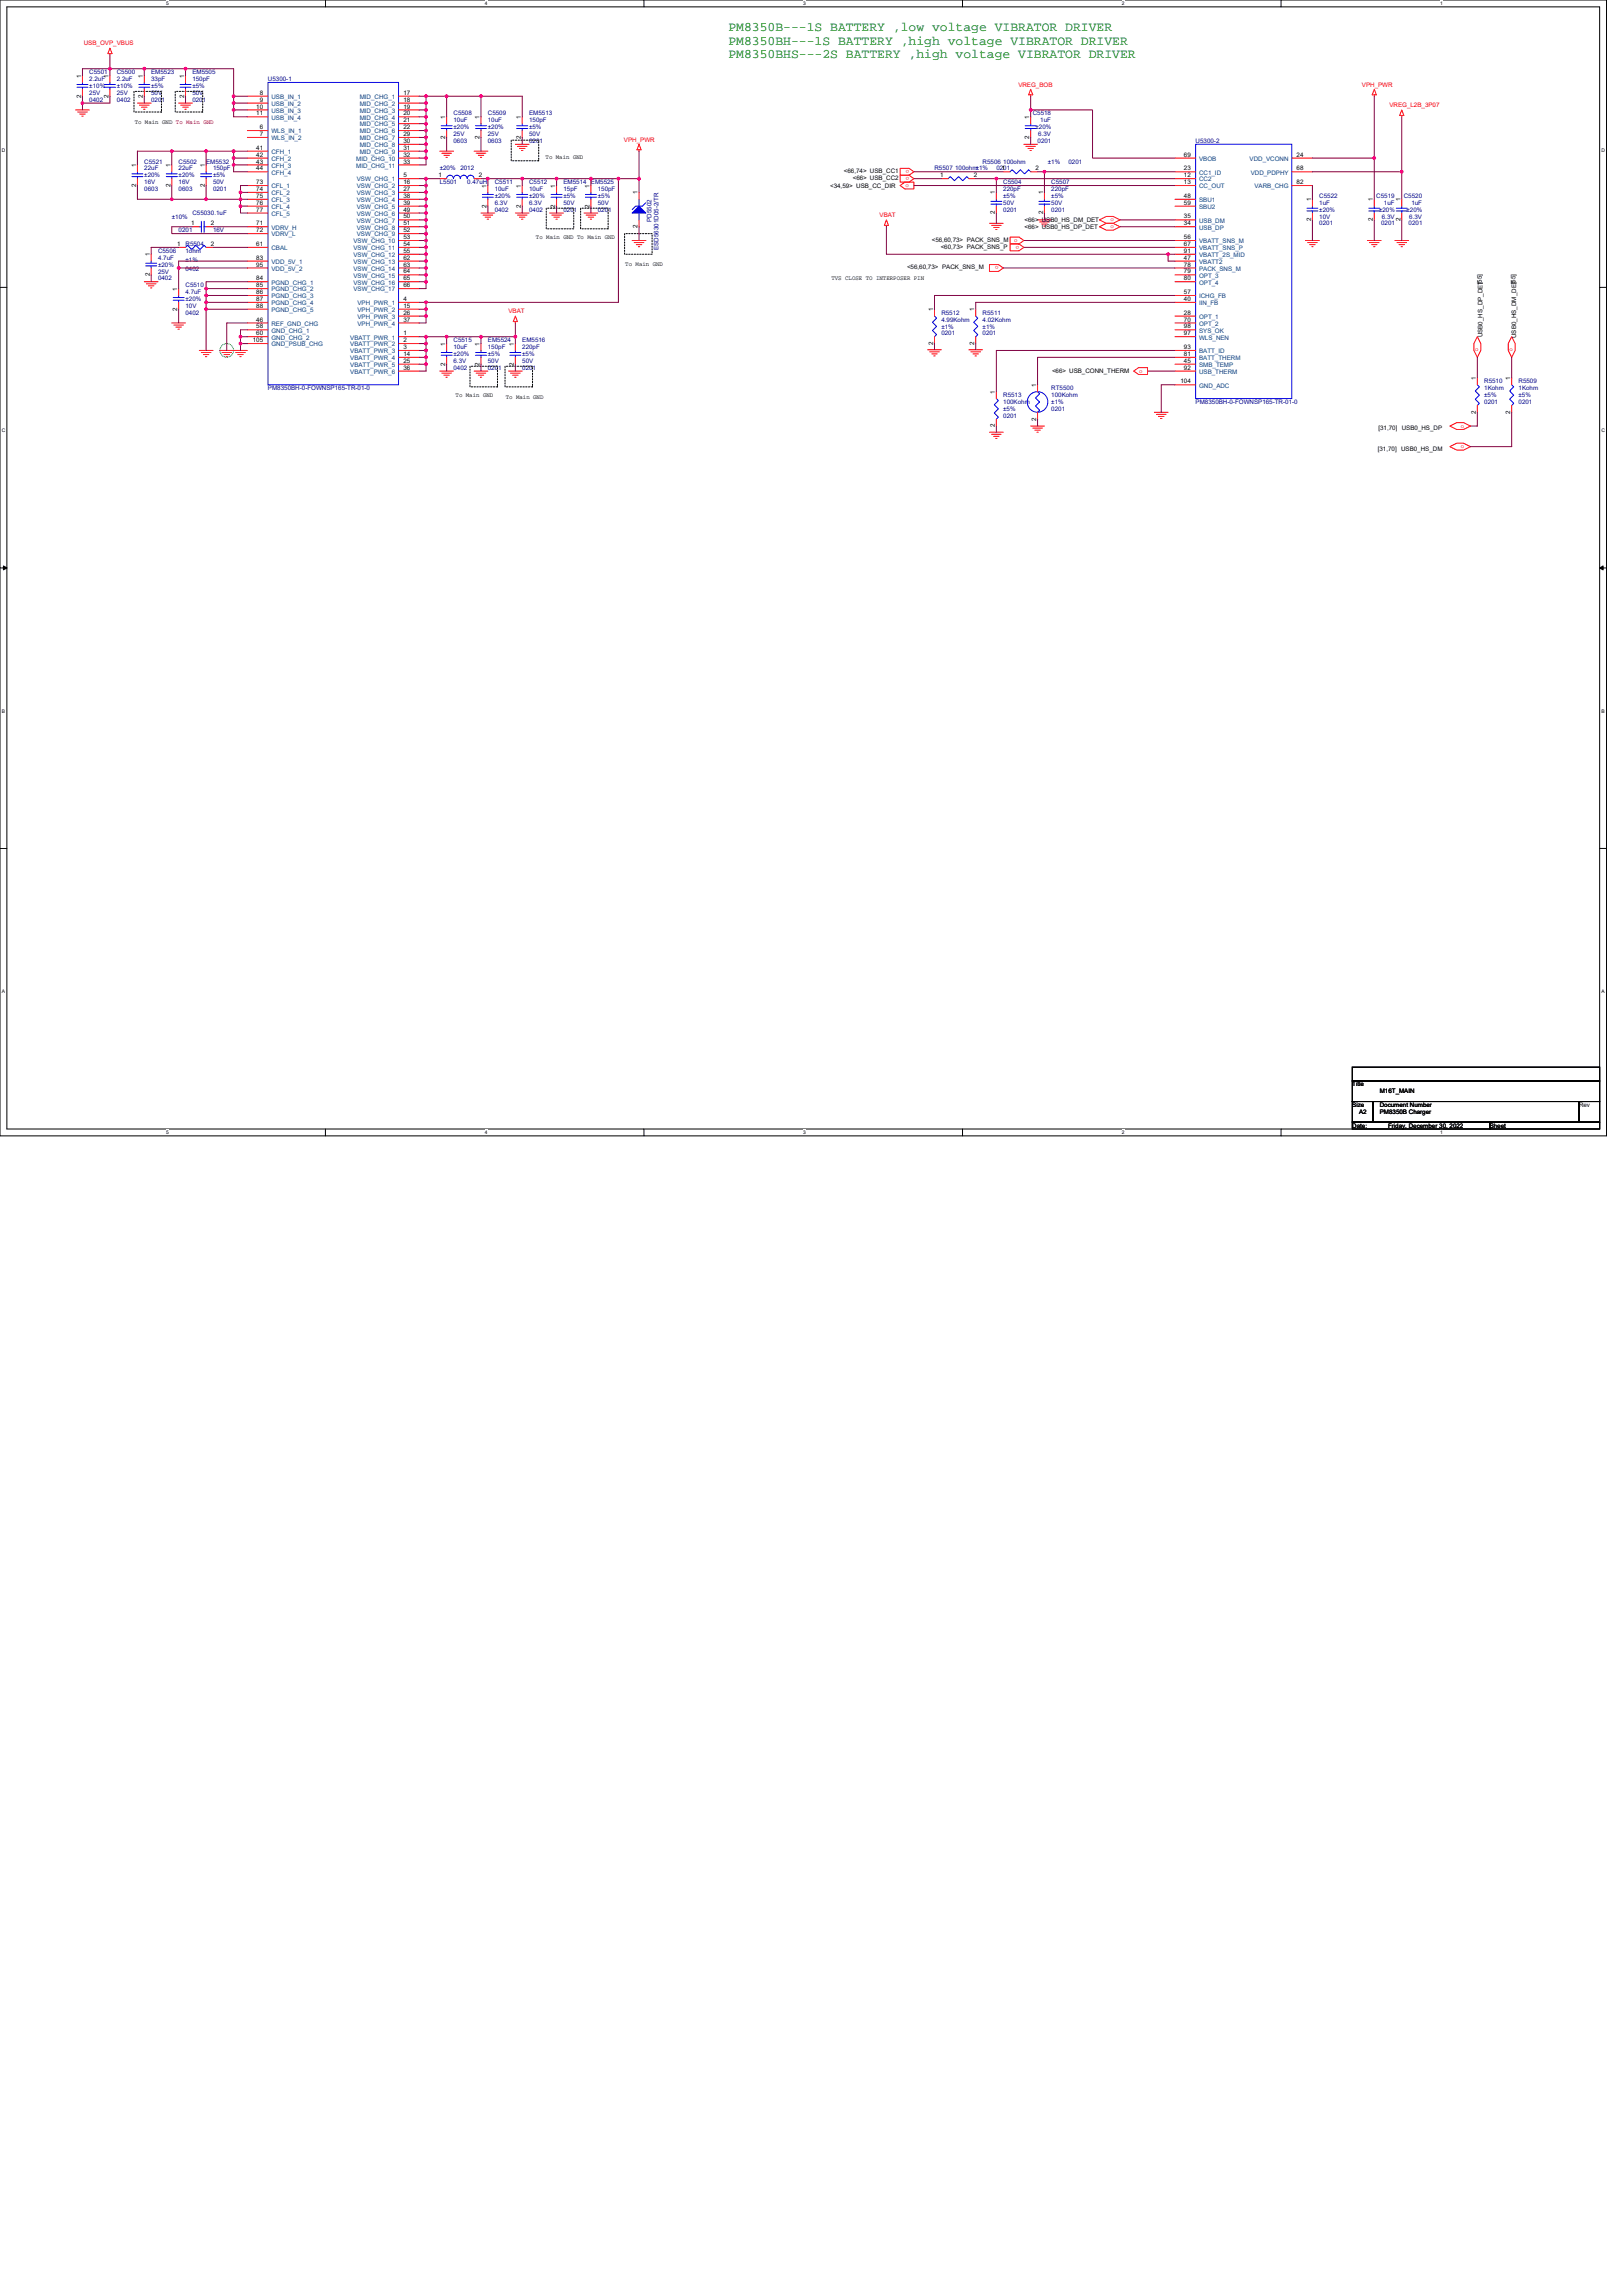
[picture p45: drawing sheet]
<svg xmlns="http://www.w3.org/2000/svg" width="210mm" height="297mm" viewBox="0 0 210 297" stroke-linecap="round" stroke-linejoin="round" font-family="sans-serif">
<defs><g id="words">
<g font-size="1.7" fill="#008000">
<text x="94.2" y="4.1">PM8350B---1S BATTERY ,low voltage VIBRATOR DRIVER</text>
<text x="94.2" y="5.8">PM8350BH---1S BATTERY ,high voltage VIBRATOR DRIVER</text>
<text x="94.2" y="7.4">PM8350BHS---2S BATTERY ,high voltage VIBRATOR DRIVER</text>
</g>
<g font-size=".8" fill="#f00">
<text x="10.8" y="5.9">USB_OVP_VBUS</text>
<text x="131.7" y="11.2">VREG_BOB</text>
<text x="176.2" y="11.2">VPH_PWR</text>
<text x="179.8" y="13.9">VREG_L2B_3P07</text>
<text x="80.7" y="18.3">VPH_PWR</text>
<text x="117.6" y="22" transform="rotate(-180 117.6 22)">o</text>
<text x="117.6" y="22.9" transform="rotate(-180 117.6 22.9)">o</text>
<text x="113.8" y="28.1">VBAT</text>
<text x="117.2" y="24.2">o</text>
<text x="143.7" y="29.5">o</text>
<text x="143.7" y="28.6">o</text>
<text x="129.2" y="34.4" transform="rotate(-180 129.2 34.4)">o</text>
<text x="131.2" y="31.3">o</text>
<text x="131.8" y="31.8" transform="rotate(-180 131.8 31.8)">o</text>
<text x="65.8" y="40.5">VBAT</text>
<text x="190.9" y="45" transform="rotate(90 190.9 45)">o</text>
<text x="195.3" y="45" transform="rotate(90 195.3 45)">o</text>
<text x="147.4" y="48.2">o</text>
<text x="189" y="55.3">o</text>
<text x="189" y="58">o</text>
</g>
<g font-size=".8">
<text x="10.5" y="10" transform="rotate(-90 10.5 10)">1</text>
<text x="14" y="10" transform="rotate(-90 14 10)">1</text>
<text x="18.5" y="10" transform="rotate(-90 18.5 10)">1</text>
<text x="23.8" y="10" transform="rotate(-90 23.8 10)">1</text>
<text x="10.5" y="12.6" transform="rotate(-90 10.5 12.6)">2</text>
<text x="14" y="12.6" transform="rotate(-90 14 12.6)">2</text>
<text x="17.4" y="16">To Main GND To Main GND</text>
<text x="18.5" y="12.6" transform="rotate(-90 18.5 12.6)">2</text>
<text x="23.8" y="12.6" transform="rotate(-90 23.8 12.6)">2</text>
<text x="33.2" y="14">10</text>
<text x="33.2" y="14.9">11</text>
<text x="33.6" y="12.3">8</text>
<text x="33.6" y="13.2">9</text>
<text x="33.6" y="16.7">6</text>
<text x="33.6" y="17.6">7</text>
<text x="52.2" y="12.3">17</text>
<text x="52.2" y="13.2">18</text>
<text x="52.2" y="14">19</text>
<text x="52.2" y="14.9">20</text>
<text x="52.2" y="15.8">21</text>
<text x="52.2" y="16.7">22</text>
<text x="52.2" y="17.6">29</text>
<text x="57.6" y="18" transform="rotate(-90 57.6 18)">2</text>
<text x="57.6" y="15.4" transform="rotate(-90 57.6 15.4)">1</text>
<text x="62" y="18" transform="rotate(-90 62 18)">2</text>
<text x="62" y="15.4" transform="rotate(-90 62 15.4)">1</text>
<text x="67.4" y="18" transform="rotate(-90 67.4 18)">2</text>
<text x="67.4" y="15.4" transform="rotate(-90 67.4 15.4)">1</text>
<text x="133.2" y="18" transform="rotate(-90 133.2 18)">2</text>
<text x="133.2" y="15.4" transform="rotate(-90 133.2 15.4)">1</text>
<text x="17.6" y="21.6" transform="rotate(-90 17.6 21.6)">1</text>
<text x="22" y="21.6" transform="rotate(-90 22 21.6)">1</text>
<text x="26.5" y="21.6" transform="rotate(-90 26.5 21.6)">1</text>
<text x="33.2" y="19.4">41</text>
<text x="33.2" y="20.3">42</text>
<text x="33.2" y="21.2">43</text>
<text x="33.2" y="22">44</text>
<text x="33.2" y="23.8">73</text>
<text x="52.2" y="18.5">30</text>
<text x="52.2" y="19.4">31</text>
<text x="52.2" y="22.9">5</text>
<text x="52.2" y="23.8">16</text>
<text x="52.2" y="20.3">32</text>
<text x="52.2" y="21.2">33</text>
<text x="56.7" y="22.9">1</text>
<text x="62" y="22.9">2</text>
<text x="70.6" y="20.6">To Main GND</text>
<text x="109.2" y="22.4">&lt;66,74&gt; USB_CC1</text>
<text x="110.3" y="23.3">&lt;66&gt; USB_CC2</text>
<text x="121.6" y="22.9">1</text>
<text x="126" y="22.9">2</text>
<text x="129.6" y="22">1</text>
<text x="134" y="22">2</text>
<text x="153.2" y="20.3">69</text>
<text x="153.2" y="22">23</text>
<text x="153.2" y="22.9">12</text>
<text x="153.2" y="23.8">13</text>
<text x="167.8" y="20.3">24</text>
<text x="167.8" y="22">68</text>
<text x="167.8" y="23.8">82</text>
<text x="17.6" y="24.2" transform="rotate(-90 17.6 24.2)">2</text>
<text x="22" y="24.2" transform="rotate(-90 22 24.2)">2</text>
<text x="24.7" y="29.2">1</text>
<text x="26.5" y="24.2" transform="rotate(-90 26.5 24.2)">2</text>
<text x="27.3" y="29.2">2</text>
<text x="33.2" y="24.7">74</text>
<text x="33.2" y="25.6">75</text>
<text x="33.2" y="26.5">76</text>
<text x="33.2" y="27.4">77</text>
<text x="33.2" y="29.2">71</text>
<text x="52.2" y="24.7">27</text>
<text x="52.2" y="25.6">38</text>
<text x="52.2" y="26.5">39</text>
<text x="52.2" y="27.4">49</text>
<text x="52.2" y="28.3">50</text>
<text x="52.2" y="29.2">51</text>
<text x="62.9" y="26.9" transform="rotate(-90 62.9 26.9)">2</text>
<text x="62.9" y="24.3" transform="rotate(-90 62.9 24.3)">1</text>
<text x="67.4" y="26.9" transform="rotate(-90 67.4 26.9)">2</text>
<text x="67.4" y="24.3" transform="rotate(-90 67.4 24.3)">1</text>
<text x="71.8" y="26.9" transform="rotate(-90 71.8 26.9)">2</text>
<text x="71.8" y="24.3" transform="rotate(-90 71.8 24.3)">1</text>
<text x="76.3" y="26.9" transform="rotate(-90 76.3 26.9)">2</text>
<text x="76.3" y="24.3" transform="rotate(-90 76.3 24.3)">1</text>
<text x="82.5" y="29.5" transform="rotate(-90 82.5 29.5)">2</text>
<text x="82.5" y="25.2" transform="rotate(-90 82.5 25.2)">1</text>
<text x="107.4" y="24.3">&lt;34,59&gt; USB_CC_DIR</text>
<text x="128.7" y="27.7" transform="rotate(-90 128.7 27.7)">2</text>
<text x="128.7" y="25.2" transform="rotate(-90 128.7 25.2)">1</text>
<text x="132.5" y="29.6">&lt;66&gt; USB0_HS_DP_DET</text>
<text x="132.5" y="28.7">&lt;66&gt; USB0_HS_DM_DET</text>
<text x="134.9" y="27.7" transform="rotate(-90 134.9 27.7)">2</text>
<text x="134.9" y="25.2" transform="rotate(-90 134.9 25.2)">1</text>
<text x="153.2" y="25.6">48</text>
<text x="153.2" y="26.5">59</text>
<text x="153.2" y="28.3">35</text>
<text x="153.2" y="29.2">34</text>
<text x="169.6" y="28.6" transform="rotate(-90 169.6 28.6)">2</text>
<text x="169.6" y="26" transform="rotate(-90 169.6 26)">1</text>
<text x="177.6" y="28.6" transform="rotate(-90 177.6 28.6)">2</text>
<text x="177.6" y="26" transform="rotate(-90 177.6 26)">1</text>
<text x="181.2" y="28.6" transform="rotate(-90 181.2 28.6)">2</text>
<text x="181.2" y="26" transform="rotate(-90 181.2 26)">1</text>
<text x="19.4" y="35.7" transform="rotate(-90 19.4 35.7)">2</text>
<text x="19.4" y="33.2" transform="rotate(-90 19.4 33.2)">1</text>
<text x="22.9" y="31.8">1</text>
<text x="27.3" y="31.8">2</text>
<text x="33.2" y="30">72</text>
<text x="33.2" y="31.8">61</text>
<text x="33.2" y="33.6">83</text>
<text x="33.2" y="34.5">95</text>
<text x="52.2" y="30">52</text>
<text x="52.2" y="30.9">53</text>
<text x="52.2" y="31.8">54</text>
<text x="52.2" y="32.7">55</text>
<text x="52.2" y="33.6">62</text>
<text x="52.2" y="34.5">63</text>
<text x="52.2" y="35.4">64</text>
<text x="69.3" y="30.9">To Main GND To Main GND</text>
<text x="80.9" y="34.4">To Main GND</text>
<text x="117.3" y="34.9">&lt;56,60,73&gt; PACK_SNS_M</text>
<text x="120.5" y="31.3">&lt;56,60,73&gt; PACK_SNS_M</text>
<text x="121.7" y="32.2">&lt;60,73&gt; PACK_SNS_P</text>
<text x="153.2" y="30.9">56</text>
<text x="153.2" y="31.8">67</text>
<text x="153.2" y="32.7">91</text>
<text x="153.2" y="33.6">47</text>
<text x="153.2" y="34.5">78</text>
<text x="153.2" y="35.4">79</text>
<text x="22.9" y="40.2" transform="rotate(-90 22.9 40.2)">2</text>
<text x="22.9" y="37.6" transform="rotate(-90 22.9 37.6)">1</text>
<text x="33.2" y="36.3">84</text>
<text x="33.2" y="37.2">85</text>
<text x="33.2" y="38">86</text>
<text x="33.2" y="38.9">87</text>
<text x="33.2" y="39.8">88</text>
<text x="33.2" y="41.6">46</text>
<text x="52.2" y="36.3">65</text>
<text x="52.2" y="37.2">66</text>
<text x="52.2" y="38.9">4</text>
<text x="52.2" y="39.8">15</text>
<text x="52.2" y="40.7">26</text>
<text x="52.2" y="41.6">37</text>
<text x="107.6" y="36.2">TVS CLOSE TO INTERPOSER PIN</text>
<text x="120.7" y="40.3" transform="rotate(-90 120.7 40.3)">1</text>
<text x="126.1" y="40.3" transform="rotate(-90 126.1 40.3)">1</text>
<text x="153.2" y="36.3">80</text>
<text x="153.2" y="38">57</text>
<text x="153.2" y="38.9">40</text>
<text x="153.2" y="40.7">28</text>
<text x="153.2" y="41.6">70</text>
<text x="191.7" y="36.8" transform="rotate(-90 191.7 36.8)">[55]</text>
<text x="196.1" y="36.8" transform="rotate(-90 196.1 36.8)">[55]</text>
<text x="32.7" y="44.3">105</text>
<text x="33.2" y="42.5">58</text>
<text x="33.2" y="43.4">60</text>
<text x="52.2" y="43.4">1</text>
<text x="52.2" y="44.3">2</text>
<text x="52.2" y="45.2">3</text>
<text x="52.2" y="46">14</text>
<text x="52.2" y="46.9">25</text>
<text x="52.2" y="47.8">36</text>
<text x="57.6" y="47.3" transform="rotate(-90 57.6 47.3)">2</text>
<text x="57.6" y="44.7" transform="rotate(-90 57.6 44.7)">1</text>
<text x="62" y="47.3" transform="rotate(-90 62 47.3)">2</text>
<text x="62" y="44.7" transform="rotate(-90 62 44.7)">1</text>
<text x="66.5" y="47.3" transform="rotate(-90 66.5 47.3)">2</text>
<text x="66.5" y="44.7" transform="rotate(-90 66.5 44.7)">1</text>
<text x="120.7" y="44.6" transform="rotate(-90 120.7 44.6)">2</text>
<text x="126.1" y="44.6" transform="rotate(-90 126.1 44.6)">2</text>
<text x="153.2" y="42.5">98</text>
<text x="153.2" y="43.4">97</text>
<text x="153.2" y="45.2">93</text>
<text x="153.2" y="46">81</text>
<text x="153.2" y="46.9">45</text>
<text x="153.2" y="47.8">92</text>
<text x="191.8" y="43.7" transform="rotate(-90 191.8 43.7)">USB0_HS_DP_DET</text>
<text x="196.1" y="43.7" transform="rotate(-90 196.1 43.7)">USB0_HS_DM_DET</text>
<text x="58.9" y="51.4">To Main GND</text>
<text x="65.4" y="51.6">To Main GND</text>
<text x="128.7" y="50.9" transform="rotate(-90 128.7 50.9)">1</text>
<text x="134.1" y="50.1" transform="rotate(-90 134.1 50.1)">1</text>
<text x="136.1" y="48.3">&lt;66&gt; USB_CONN_THERM</text>
<text x="152.7" y="49.6">104</text>
<text x="191" y="53.5" transform="rotate(-90 191 53.5)">2</text>
<text x="191" y="49.2" transform="rotate(-90 191 49.2)">1</text>
<text x="195.4" y="53.5" transform="rotate(-90 195.4 53.5)">2</text>
<text x="195.4" y="49.2" transform="rotate(-90 195.4 49.2)">1</text>
<text x="128.7" y="55.3" transform="rotate(-90 128.7 55.3)">2</text>
<text x="134.1" y="54.4" transform="rotate(-90 134.1 54.4)">2</text>
<text x="178.2" y="58.3">[31,70] USB0_HS_DM</text>
<text x="178.3" y="55.7">[31,70] USB0_HS_DP</text>
<text x="175" y="140.6">Title</text>
<text x="175" y="143.2">Size</text>
<text x="178.5" y="143.2">Document Number</text>
<text x="178.5" y="141.4">M16T_MAIN</text>
<text x="204.3" y="143.2">Rev</text>
<text x="175" y="145.9">Date:</text>
<text x="175.8" y="144.1">A2</text>
<text x="178.5" y="144.1">PM8350B Charger</text>
<text x="179.6" y="145.9">Friday, December 30, 2022</text>
<text x="192.7" y="145.9">Sheet</text>
</g>
<g font-size=".8" fill="#000080">
<text x="11.6" y="9.6">C5501</text>
<text x="11.6" y="10.5">2.2uF</text>
<text x="11.6" y="11.4">±10%</text>
<text x="15.1" y="9.6">C5500</text>
<text x="15.1" y="10.5">2.2uF</text>
<text x="15.1" y="11.4">±10%</text>
<text x="19.6" y="9.6">EM5523</text>
<text x="19.6" y="10.5">33pF</text>
<text x="19.6" y="11.4">±5%</text>
<text x="24.9" y="9.6">EM5505</text>
<text x="24.9" y="10.5">150pF</text>
<text x="24.9" y="11.4">±5%</text>
<text x="34.7" y="10.5">U5300-1</text>
<text x="11.6" y="13.2">0402</text>
<text x="11.6" y="12.3">25V</text>
<text x="15.1" y="13.2">0402</text>
<text x="15.1" y="12.3">25V</text>
<text x="19.6" y="13.2">0201</text>
<text x="19.6" y="12.3">50V</text>
<text x="24.9" y="13.2">0201</text>
<text x="24.9" y="12.3">50V</text>
<text x="58.7" y="14.9">C5508</text>
<text x="58.7" y="15.8">10uF</text>
<text x="58.7" y="17.6">25V</text>
<text x="58.7" y="16.7">±20%</text>
<text x="63.1" y="14.9">C5509</text>
<text x="63.1" y="15.8">10uF</text>
<text x="63.1" y="17.6">25V</text>
<text x="63.1" y="16.7">±20%</text>
<text x="68.5" y="14.9">EM5513</text>
<text x="68.5" y="15.8">150pF</text>
<text x="68.5" y="17.6">50V</text>
<text x="68.5" y="16.7">±5%</text>
<text x="133.6" y="14.9">C5518</text>
<text x="134" y="16.7">±20%</text>
<text x="134.3" y="17.6">6.3V</text>
<text x="134.6" y="15.8">1uF</text>
<text x="18.7" y="21.2">C5521</text>
<text x="18.7" y="22.1">22uF</text>
<text x="18.7" y="23.8">16V</text>
<text x="18.7" y="22.9">±20%</text>
<text x="23.1" y="21.2">C5502</text>
<text x="23.1" y="22.1">22uF</text>
<text x="23.1" y="23.8">16V</text>
<text x="23.1" y="22.9">±20%</text>
<text x="26.7" y="21.2">EM5532</text>
<text x="27.6" y="22.1">150pF</text>
<text x="27.6" y="23.8">50V</text>
<text x="27.6" y="22.9">±5%</text>
<text x="56.9" y="23.8">L5501</text>
<text x="56.9" y="22.1">±20%</text>
<text x="58.7" y="18.5">0603</text>
<text x="59.6" y="22.1">2012</text>
<text x="60.5" y="23.8">0.47uH</text>
<text x="63.1" y="18.5">0603</text>
<text x="64" y="23.8">C5511</text>
<text x="68.5" y="23.8">C5512</text>
<text x="68.5" y="18.5">0201</text>
<text x="72.9" y="23.8">EM5514 EM5525</text>
<text x="120.9" y="22.1">R5507 100ohm±1%</text>
<text x="127.1" y="21.2">R5506 100ohm</text>
<text x="128.9" y="22.1">0201</text>
<text x="129.8" y="23.8">C5504</text>
<text x="134.2" y="18.5">0201</text>
<text x="135.6" y="21.2">±1%</text>
<text x="136" y="23.8">C5507</text>
<text x="138.2" y="21.2">0201</text>
<text x="154.7" y="18.5">U5300-2</text>
<text x="18.7" y="24.7">0603</text>
<text x="22.2" y="28.3">±10%</text>
<text x="23.1" y="24.7">0603</text>
<text x="24.9" y="27.8">C55030.1uF</text>
<text x="27.6" y="24.7">0201</text>
<text x="64" y="24.7">10uF</text>
<text x="64" y="27.4">0402</text>
<text x="64" y="26.5">6.3V</text>
<text x="64" y="25.6">±20%</text>
<text x="68.5" y="24.7">10uF</text>
<text x="68.5" y="27.4">0402</text>
<text x="68.5" y="26.5">6.3V</text>
<text x="68.5" y="25.6">±20%</text>
<text x="72.9" y="24.7">15pF</text>
<text x="72.9" y="27.4">0201</text>
<text x="72.9" y="26.5">50V</text>
<text x="72.9" y="25.6">±5%</text>
<text x="77.3" y="24.7">150pF</text>
<text x="77.3" y="27.4">0201</text>
<text x="77.3" y="26.5">50V</text>
<text x="77.3" y="25.6">±5%</text>
<text x="84.3" y="28.7" transform="rotate(-90 84.3 28.7)">PD5502</text>
<text x="129.8" y="24.7">220pF</text>
<text x="129.8" y="27.4">0201</text>
<text x="129.8" y="26.5">50V</text>
<text x="129.8" y="25.6">±5%</text>
<text x="136" y="24.7">220pF</text>
<text x="136" y="27.4">0201</text>
<text x="136" y="26.5">50V</text>
<text x="136" y="25.6">±5%</text>
<text x="170.7" y="25.6">C5522</text>
<text x="170.7" y="26.5">1uF</text>
<text x="170.7" y="29.2">0201</text>
<text x="170.7" y="28.3">10V</text>
<text x="170.7" y="27.4">±20%</text>
<text x="178.1" y="25.6">C5519</text>
<text x="178.4" y="27.4">±20%</text>
<text x="178.7" y="29.2">0201</text>
<text x="178.8" y="28.3">6.3V</text>
<text x="179" y="26.5">1uF</text>
<text x="181.6" y="25.6">C5520</text>
<text x="182" y="27.4">±20%</text>
<text x="182.2" y="29.2">0201</text>
<text x="182.3" y="28.3">6.3V</text>
<text x="182.6" y="26.5">1uF</text>
<text x="20.4" y="32.7">C5506</text>
<text x="20.4" y="33.6">4.7uF</text>
<text x="20.4" y="35.4">25V</text>
<text x="20.4" y="34.5">±20%</text>
<text x="23.1" y="30.1">0201</text>
<text x="24" y="31.8">R5504</text>
<text x="24" y="32.7">1ohm</text>
<text x="24" y="33.9">±1%</text>
<text x="24" y="35">0402</text>
<text x="27.6" y="30.1">16V</text>
<text x="85.2" y="32.4" transform="rotate(-90 85.2 32.4)">ESD56301D05-2/TR</text>
<text x="20.4" y="36.3">0402</text>
<text x="24" y="37.2">C5510</text>
<text x="24" y="38.1">4.7uF</text>
<text x="24" y="40.7">0402</text>
<text x="24" y="39.8">10V</text>
<text x="24" y="38.9">±20%</text>
<text x="121.8" y="40.7">R5512</text>
<text x="121.8" y="41.6">4.99Kohm</text>
<text x="127.1" y="40.7">R5511</text>
<text x="127.1" y="41.6">4.02Kohm</text>
<text x="58.7" y="44.3">C5515</text>
<text x="58.7" y="45.2">10uF</text>
<text x="58.7" y="47.8">0402</text>
<text x="58.7" y="46.9">6.3V</text>
<text x="58.7" y="46.1">±20%</text>
<text x="63.1" y="44.3">EM5524</text>
<text x="63.1" y="45.2">150pF</text>
<text x="63.1" y="47.8">0201</text>
<text x="63.1" y="46.9">50V</text>
<text x="63.1" y="46.1">±5%</text>
<text x="67.6" y="44.3">EM5516</text>
<text x="67.6" y="45.2">220pF</text>
<text x="67.6" y="47.8">0201</text>
<text x="67.6" y="46.9">50V</text>
<text x="67.6" y="46.1">±5%</text>
<text x="121.8" y="42.5">±1%</text>
<text x="121.8" y="43.4">0201</text>
<text x="127.1" y="42.5">±1%</text>
<text x="127.1" y="43.4">0201</text>
<text x="34.7" y="50.5">PM8350BH-0-FOWNSP165-TR-01-0</text>
<text x="129.8" y="51.4">R5513</text>
<text x="129.8" y="52.3">100Kohm</text>
<text x="129.8" y="53.2">±5%</text>
<text x="136" y="50.5">RT5500</text>
<text x="136" y="51.4">100Kohm</text>
<text x="136" y="52.3">±1%</text>
<text x="136" y="53.2">0201</text>
<text x="154.7" y="52.3">PM8350BH-0-FOWNSP165-TR-01-0</text>
<text x="192" y="49.6">R5510</text>
<text x="192" y="50.5">1Kohm</text>
<text x="192" y="51.4">±5%</text>
<text x="192" y="52.3">0201</text>
<text x="196.5" y="49.6">R5509</text>
<text x="196.5" y="50.5">1Kohm</text>
<text x="196.5" y="51.4">±5%</text>
<text x="196.5" y="52.3">0201</text>
<text x="129.8" y="54.1">0201</text>
</g>
<g font-size=".8" fill="#004080">
<text x="35.1" y="12.8">USB_IN_1</text>
<text x="35.1" y="13.7">USB_IN_2</text>
<text x="35.1" y="14.6">USB_IN_3</text>
<text x="35.1" y="15.5">USB_IN_4</text>
<text x="35.1" y="17.3">WLS_IN_1</text>
<text x="46.5" y="12.8">MID_CHG_1</text>
<text x="46.5" y="13.7">MID_CHG_2</text>
<text x="46.5" y="14.6">MID_CHG_3</text>
<text x="46.5" y="15.5">MID_CHG_4</text>
<text x="46.5" y="16.4">MID_CHG_5</text>
<text x="46.5" y="17.3">MID_CHG_6</text>
<text x="35.1" y="18.1">WLS_IN_2</text>
<text x="35.1" y="19.9">CFH_1</text>
<text x="35.1" y="20.8">CFH_2</text>
<text x="35.1" y="21.7">CFH_3</text>
<text x="35.1" y="22.6">CFH_4</text>
<text x="46.1" y="20.8">MID_CHG_10</text>
<text x="46.1" y="21.7">MID_CHG_11</text>
<text x="46.2" y="23.5">VSW_CHG_1</text>
<text x="46.5" y="18.1">MID_CHG_7</text>
<text x="46.5" y="19">MID_CHG_8</text>
<text x="46.5" y="19.9">MID_CHG_9</text>
<text x="155.1" y="20.8">VBOB</text>
<text x="155.1" y="22.6">CC1_ID</text>
<text x="155.1" y="23.5">CC2</text>
<text x="161.7" y="20.8">VDD_VCONN</text>
<text x="161.8" y="22.6">VDD_PDPHY</text>
<text x="35.1" y="24.4">CFL_1</text>
<text x="35.1" y="25.3">CFL_2</text>
<text x="35.1" y="26.1">CFL_3</text>
<text x="35.1" y="27">CFL_4</text>
<text x="35.1" y="27.9">CFL_5</text>
<text x="35.1" y="29.7">VDRV_H</text>
<text x="46.2" y="24.4">VSW_CHG_2</text>
<text x="46.2" y="25.3">VSW_CHG_3</text>
<text x="46.2" y="26.1">VSW_CHG_4</text>
<text x="46.2" y="27">VSW_CHG_5</text>
<text x="46.2" y="27.9">VSW_CHG_6</text>
<text x="46.2" y="28.8">VSW_CHG_7</text>
<text x="46.2" y="29.7">VSW_CHG_8</text>
<text x="155.1" y="24.4">CC_OUT</text>
<text x="155.1" y="26.1">SBU1</text>
<text x="155.1" y="27">SBU2</text>
<text x="155.1" y="28.8">USB_DM</text>
<text x="155.1" y="29.7">USB_DP</text>
<text x="162.3" y="24.4">VARB_CHG</text>
<text x="35.1" y="30.6">VDRV_L</text>
<text x="35.1" y="32.4">CBAL</text>
<text x="35.1" y="34.1">VDD_5V_1</text>
<text x="35.1" y="35">VDD_5V_2</text>
<text x="45.7" y="31.5">VSW_CHG_10</text>
<text x="45.7" y="32.4">VSW_CHG_11</text>
<text x="45.7" y="33.3">VSW_CHG_12</text>
<text x="45.7" y="34.1">VSW_CHG_13</text>
<text x="45.7" y="35">VSW_CHG_14</text>
<text x="45.7" y="35.9">VSW_CHG_15</text>
<text x="46.2" y="30.6">VSW_CHG_9</text>
<text x="155.1" y="31.5">VBATT_SNS_M</text>
<text x="155.1" y="32.4">VBATT_SNS_P</text>
<text x="155.1" y="33.3">VBATT_2S_MID</text>
<text x="155.1" y="34.1">VBATT2</text>
<text x="155.1" y="35">PACK_SNS_M</text>
<text x="155.1" y="35.9">OPT_3</text>
<text x="35.1" y="36.8">PGND_CHG_1</text>
<text x="35.1" y="37.7">PGND_CHG_2</text>
<text x="35.1" y="38.6">PGND_CHG_3</text>
<text x="35.1" y="39.5">PGND_CHG_4</text>
<text x="35.1" y="40.4">PGND_CHG_5</text>
<text x="45.7" y="36.8">VSW_CHG_16</text>
<text x="45.7" y="37.7">VSW_CHG_17</text>
<text x="46.3" y="39.5">VPH_PWR_1</text>
<text x="46.3" y="40.4">VPH_PWR_2</text>
<text x="46.3" y="41.3">VPH_PWR_3</text>
<text x="155.1" y="36.8">OPT_4</text>
<text x="155.1" y="38.6">ICHG_FB</text>
<text x="155.1" y="39.5">IIN_FB</text>
<text x="155.1" y="41.3">OPT_1</text>
<text x="35.1" y="42.1">REF_GND_CHG</text>
<text x="35.1" y="43">GND_CHG_1</text>
<text x="35.1" y="43.9">GND_CHG_2</text>
<text x="35.1" y="44.8">GND_PSUB_CHG</text>
<text x="45.3" y="43.9">VBATT_PWR_1</text>
<text x="45.3" y="44.8">VBATT_PWR_2</text>
<text x="45.3" y="45.7">VBATT_PWR_3</text>
<text x="45.3" y="46.6">VBATT_PWR_4</text>
<text x="45.3" y="47.5">VBATT_PWR_5</text>
<text x="46.3" y="42.1">VPH_PWR_4</text>
<text x="155.1" y="42.1">OPT_2</text>
<text x="155.1" y="43">SYS_OK</text>
<text x="155.1" y="43.9">WLS_NEN</text>
<text x="155.1" y="45.7">BATT_ID</text>
<text x="155.1" y="46.6">BATT_THERM</text>
<text x="155.1" y="47.5">SMB_TEMP</text>
<text x="45.3" y="48.4">VBATT_PWR_6</text>
<text x="155.1" y="48.4">USB_THERM</text>
<text x="155.1" y="50.1">GND_ADC</text>
</g>
<g font-size=".6">
<text x="21.5" y=".7">5</text>
<text x="62.7" y=".7">4</text>
<text x="103.9" y=".7">3</text>
<text x="145.1" y=".7">2</text>
<text x="186.3" y=".7">1</text>
<text x=".2" y="19.6">D</text>
<text x="207.2" y="19.6">D</text>
<text x=".2" y="55.9">C</text>
<text x="207.2" y="55.9">C</text>
<text x=".2" y="92.2">B</text>
<text x="207.2" y="92.2">B</text>
<text x=".2" y="128.5">A</text>
<text x="207.2" y="128.5">A</text>
<text x="21.5" y="146.7">5</text>
<text x="62.7" y="146.7">4</text>
<text x="103.9" y="146.7">3</text>
<text x="145.1" y="146.7">2</text>
<text x="186.3" y="146.7">1</text>
</g>
</g></defs>
<path d="M0 0h207.8v147h-207.8zM.9 .9h206.1v145.2h-206.1z" fill="none" stroke="#000" stroke-width=".13"/>
<g fill="#fff">
<path d="M21.5 .1h.4v.7h-.4z"/>
<path d="M21.5 146.2h.4v.7h-.4z"/>
</g>
<path d="M42.1 0v.9M42.1 146.1v.9" fill="none" stroke="#000" stroke-width=".13"/>
<g fill="#fff">
<path d="M62.7 .1h.4v.7h-.4z"/>
<path d="M62.7 146.2h.4v.7h-.4z"/>
</g>
<path d="M83.3 0v.9M83.3 146.1v.9" fill="none" stroke="#000" stroke-width=".13"/>
<g fill="#fff">
<path d="M103.9 .1h.4v.7h-.4z"/>
<path d="M103.9 146.2h.4v.7h-.4z"/>
</g>
<path d="M124.5 0v.9M124.5 146.1v.9" fill="none" stroke="#000" stroke-width=".13"/>
<g fill="#fff">
<path d="M145.1 .1h.4v.7h-.4z"/>
<path d="M145.1 146.2h.4v.7h-.4z"/>
</g>
<path d="M165.7 0v.9M165.7 146.1v.9" fill="none" stroke="#000" stroke-width=".13"/>
<g fill="#fff">
<path d="M186.3 .1h.4v.7h-.4z"/>
<path d="M186.3 146.2h.4v.7h-.4z"/>
<path d="M.2 19h.5v.7h-.5z"/>
<path d="M207.2 19h.4v.7h-.4z"/>
<path d="M.2 55.3h.5v.7h-.5z"/>
<path d="M207.2 55.3h.4v.7h-.4z"/>
</g>
<path d="M0 37.2h.9M207 37.2h.8" fill="none" stroke="#000" stroke-width=".13"/>
<g fill="#fff">
<path d="M.2 91.6h.4v.7h-.4z"/>
<path d="M207.2 91.6h.4v.7h-.4z"/>
</g>
<path d="M0 73.5h.9M207 73.5h.8" fill="none" stroke="#000" stroke-width=".13"/>
<path d="M.4 73.2l.5 .3-.5 .2zM207 73.5l.4-.3v.5z" fill="#000" stroke="#000" stroke-width=".13"/>
<g fill="#fff">
<path d="M.2 127.9h.4v.7h-.4z"/>
<path d="M207.2 127.9h.4v.7h-.4z"/>
</g>
<path d="M0 109.8h.9M207 109.8h.8M175 138.1h32v1.7h-32zM175 139.8h32v2.7h-32zM175 142.5h2.6v2.7h-2.6zM175 145.2h17.7v.9h-17.7zM177.6 142.5h26.7v2.7h-26.7zM192.7 145.2h14.3v.9h-14.3zM204.3 142.5h2.7v2.7h-2.7z" fill="none" stroke="#000" stroke-width=".13"/>
<circle cx="29.3" cy="45.3" r=".89" fill="none" stroke="#008000" stroke-width=".13"/>
<path d="M17.3 11.8h3.6v2.7h-3.6zM22.7 11.8h3.5v2.7h-3.5zM66.1 18.1h3.6v2.7h-3.6zM70.7 26.9h3.5v2.7h-3.5zM75.1 26.9h3.6v2.7h-3.6zM80.8 30.2h3.6v2.7h-3.6zM60.8 47.4h3.6v2.7h-3.6zM65.3 47.4h3.6v2.7h-3.6z" fill="none" stroke="#000" stroke-width=".13" stroke-dasharray=".2 .2"/>
<g fill="none" stroke="#f00" stroke-width=".13">
<path d="M9.8 14.2h1.8M10 14.5h1.3M10.3 14.8h.7M10.6 15h.2M10.7 9.8v.9M10.7 11.6v.8M14.2 6.2l.3 .7h-.5zM14.2 6.9v.2M14.2 9.8v.9M14.2 11.6v.8M17.8 13.3h1.8M18 13.6h1.3"/>
<path d="M18.3 13.9h.7M18.6 14.1h.2M18.7 9.8v.9M18.7 11.6v.8M23.1 13.3h1.8M23.4 13.6h1.2M23.6 13.9h.8M23.9 14.1h.2M24 9.8v.9M24 11.6v.8M32 12.4h2.7M32 13.3h2.7"/>
<path d="M32 14.2h2.7M32 15.1h2.7M32 16.9h2.7M32 17.8h2.7M32 19.6h2.7M51.6 12.4h2.6M51.6 13.3h2.6M51.6 14.2h2.6M51.6 15.1h2.6M51.6 16h2.6M51.6 16.9h2.6M51.6 17.8h2.6"/>
<path d="M51.6 18.7h2.6M51.6 19.6h2.6M56.9 19.6h1.8M57.2 19.8h1.2M57.8 15.1v.9M57.8 16.9v.9M61.3 19.6h1.8M61.6 19.8h1.3M62.2 15.1v.9M62.2 16.9v.9M66.7 18.7h1.8M66.9 18.9h1.3"/>
<path d="M67.2 19.2h.7M67.5 19.5h.2M67.6 15.1v.9M67.6 16.9v.9M82.7 18.7l.2 .7h-.5zM82.7 19.4v.2M132.5 18.7h1.7M132.7 18.9h1.3M133 19.2h.7M133.3 19.5h.1M133.3 11.6l.3 .7h-.5zM133.3 12.3v.1"/>
<path d="M133.3 15.1v.9M133.3 16.9v.9M177.8 11.6l.3 .7h-.6zM177.8 12.3v.1M181.4 14.2l.2 .7h-.5zM181.4 14.9v.2M17.8 21.3v.9M17.8 23.1v.9M18.7 36.4h1.7M18.9 36.7h1.3M19.2 37h.7M19.5 37.2h.1"/>
<path d="M19.6 32.9v.9M19.6 34.7v.9M22.2 21.3v.9M22.2 23.1v.9M23.1 37.3v.9M23.1 39.1v.9M23.1 32h.9M24.9 29.3h.9M26.7 21.3v.9M26.7 23.1v.9M26.7 32h.9M26.7 29.3h.9"/>
<path d="M32 20.4h2.7M32 21.3h2.7M32 22.2h2.7M32 24h2.7M32 24.9h2.7M32 25.8h2.7M32 26.7h2.7M32 27.6h2.7M32 29.3h2.7M32 30.2h2.7M32 32h2.7M32 33.8h2.7"/>
<path d="M32 34.7h2.7M32 36.4h2.7M32 37.3h2.7M32 38.2h2.7M32 39.1h2.7M51.6 20.4h2.6M51.6 21.3h2.6M51.6 23.1h2.6M51.6 24h2.6M51.6 24.9h2.6M51.6 25.8h2.6M51.6 26.7h2.6"/>
<path d="M51.6 27.6h2.6M51.6 28.4h2.6M51.6 29.3h2.6M51.6 30.2h2.6M51.6 31.1h2.6M51.6 32h2.6M51.6 32.9h2.6M51.6 33.8h2.6M51.6 34.7h2.6M51.6 35.6h2.6M51.6 36.4h2.6M51.6 37.3h2.6"/>
<path d="M51.6 39.1h2.6M56.9 23.1h.9M57.4 20.1h.7M57.7 20.4h.2M61.3 23.1h.9M61.9 20.1h.7M62.1 20.4h.2M62.2 27.6h1.8M62.5 27.8h1.2M62.8 28.1h.7M63 28.4h.2M63.1 24v.9"/>
<path d="M63.1 25.8v.9M66.7 27.6h1.8M66.9 27.8h1.3M67.2 28.1h.7M67.5 28.4h.2M67.6 24v.9M67.6 25.8v.9M71.1 27.6h1.8M71.4 27.8h1.2M71.7 28.1h.7M71.9 28.4h.2M72 24v.9"/>
<path d="M72 25.8v.9M75.6 27.6h1.7M75.8 27.8h1.3M76.1 28.1h.7M76.4 28.4h.1M76.5 24v.9M76.5 25.8v.9M81.8 31.1h1.8M82.1 31.4h1.2M82.3 31.6h.7M82.6 31.9h.2M82.7 28.4v.9"/>
<path d="M82.7 24.9v.9M114.7 29.2v.1M114.7 28.4l.2 .8h-.5zM116.5 24l.6-.4h1.1v.8h-1.1zM116.5 21.8h1.1l.6 .4-.6 .5h-1.1zM116.5 22.7h1.1l.6 .4-.6 .5h-1.1zM121.8 23.1h.9M125.3 23.1h.9M128 34.2h1.2l.6 .5-.6 .4h-1.2zM128 28.9h1.8M128.3 29.2h1.2M128.5 29.4h.8"/>
<path d="M128.8 29.7h.2M128.9 24.9v.9M128.9 26.7v.9M129.8 22.2h.9M130.7 30.7h1.1l.7 .4-.7 .5h-1.1zM130.7 31.6h1.1l.7 .4-.7 .4h-1.1zM133.3 22.2h.9M134.2 28.4h1.8M134.5 28.7h1.3M134.8 29h.7M135 29.2h.2M135.1 24.9v.9"/>
<path d="M135.1 26.7v.9M142.2 29.3l.9-.4h.9l.9 .4-.9 .5h-.9zM142.2 28.4l.9-.4h.9l.9 .4-.9 .5h-.9zM152 20.4h2.7M152 22.2h2.7M152 23.1h2.7M152 24h2.7M152 25.8h2.7M152 26.7h2.7M152 28.4h2.7M152 29.3h2.7M152 31.1h2.7"/>
<path d="M152 32h2.7M152 32.9h2.7M152 33.8h2.7M152 34.7h2.7M152 35.6h2.7M152 36.4h2.7M152 38.2h2.7M152 39.1h2.7M167.1 20.4h2.7M167.1 22.2h2.7M167.1 24h2.7M168.9 31.1h1.8"/>
<path d="M169.2 31.4h1.2M169.4 31.6h.8M169.7 31.9h.2M169.8 25.8v.9M169.8 27.6v.8M176.9 31.1h1.8M177.2 31.4h1.2M177.4 31.6h.8M177.7 31.9h.2M177.8 25.8v.9M177.8 27.6v.8M180.5 31.1h1.7"/>
<path d="M180.7 31.4h1.3M181 31.6h.7M181.3 31.9h.1M181.4 25.8v.9M181.4 27.6v.8M22.2 41.8h1.8M22.5 42h1.2M22.8 42.3h.7M23 42.6h.2M25.8 45.3h1.8M26 45.6h1.3M26.3 45.9h.7"/>
<path d="M26.6 46.1h.2M28.4 45.3h3.6M28.7 45.6h1.3M29 45.9h.7M29.2 46.1h.2M30.5 45.6h1.2M30.8 45.9h.7M31 46.1h.2M32 40h2.7M32 41.8h2.7M32 42.7h2.7M32 43.6h2.7"/>
<path d="M32 44.4h2.7M51.6 40h2.6M51.6 40.9h2.6M51.6 41.8h2.6M51.6 43.6h2.6M51.6 44.4h2.6M51.6 45.3h2.6M51.6 46.2h2.6M51.6 47.1h2.6M51.6 48h2.6M56.9 48h1.8M57.2 48.3h1.2"/>
<path d="M57.4 48.5h.7M57.7 48.8h.2M57.8 44.5v.8M57.8 46.2v.9M61.3 48h1.8M61.6 48.3h1.3M61.9 48.5h.7M62.1 48.8h.2M62.2 44.5v.8M62.2 46.2v.9M65.8 48h1.8M66.1 48.3h1.2"/>
<path d="M66.3 48.5h.7M66.6 48.8h.2M66.7 41.6v.2M66.7 44.5v.8M66.7 46.2v.9M66.7 40.9l.2 .7h-.5zM120 45.3h1.8M120.3 45.5h1.2M120.5 45.8h.8M120.8 46.1h.2M120.9 40v.9M120.9 43.6v.8"/>
<path d="M125.3 45.3h1.8M125.6 45.5h1.3M125.9 45.8h.7M126.1 46.1h.2M126.2 40v.9M126.2 43.6v.8M128 55.9h1.8M128.3 56.2h1.2M128.5 56.5h.8M128.8 56.7h.2M128.9 50.7v.9M128.9 54.2v.9"/>
<path d="M133.4 55.1h1.7M133.6 55.4h1.3M133.9 55.7h.7M134.2 55.9h.1M134.2 49.8v.9M134.2 53.3v.9M146.7 48l.6-.4h1.2v.9h-1.2zM149.4 53.3h1.7M149.6 53.6h1.3M149.9 53.9h.7M150.2 54.1h.1M152 40.9h2.7"/>
<path d="M152 41.8h2.7M152 42.7h2.7M152 43.6h2.7M152 45.3h2.7M152 46.2h2.7M152 47.1h2.7M152 48h2.7M152 49.8h2.7M187.6 55.1l.9-.4h.9l.8 .4-.8 .5h-.9zM187.6 57.8l.9-.5h.9l.8 .5-.8 .4h-.9zM191.1 43.6l.5 .8v.9l-.5 .9-.4-.9v-.9zM191.1 48.9v.9"/>
<path d="M191.1 52.5v.8M195.6 43.6l.4 .8v.9l-.4 .9-.5-.9v-.9zM195.6 48.9v.9M195.6 52.5v.8"/>
</g>
<g fill="none" stroke="#00f" stroke-width=".13">
<path d="M10 10.9h1.4M10 11.3h1.4M10.7 10.7v.2M10.7 11.3v.3M13.5 10.9h1.4M13.5 11.3h1.4M14.2 10.7v.2M14.2 11.3v.3M18 10.9h1.4M18 11.3h1.4M18.7 10.7v.2M18.7 11.3v.3"/>
<path d="M23.3 10.9h1.4M23.3 11.3h1.4M24 10.7v.2M24 11.3v.3M34.7 10.7h16.9v39.1h-16.9zM57.1 16.3h1.4M57.1 16.6h1.4M57.8 16v.3M57.8 16.6v.3M61.5 16.3h1.4M61.5 16.6h1.4M62.2 16v.3"/>
<path d="M62.2 16.6v.3M66.9 16.3h1.4M66.9 16.6h1.4M67.6 16v.3M67.6 16.6v.3M132.6 16.3h1.5M132.6 16.6h1.5M133.3 16v.3M133.3 16.6v.3M154.7 18.7h12.4v32.9h-12.4zM17.1 22.5h1.4M17.1 22.8h1.4"/>
<path d="M17.8 22.2v.3M17.8 22.8v.3M18.8 34h1.5M18.8 34.4h1.5M19.6 33.8v.2M19.6 34.4v.3M21.5 22.5h1.4M21.5 22.8h1.4M22.2 22.2v.3M22.2 22.8v.3M22.4 38.5h1.4M22.4 38.8h1.4"/>
<path d="M23.1 38.2v.3M23.1 38.8v.3M24 32l.3-.3 .5 .6 .5-.6 .6 .6 .5-.6 .3 .3M25.8 29.3h.2M26 22.5h1.4M26 22.8h1.4M26 28.6v1.4M26.4 28.6v1.4M26.4 29.3h.3M26.7 22.2v.3M26.7 22.8v.3M57.8 23.1a.44 .44 0 0 1 .4-.4 .44 .44 0 0 1 .5 .4 .44 .44 0 0 1 .4-.4 .44 .44 0 0 1 .5 .4"/>
<path d="M59.6 23.1a.44 .44 0 0 1 .4-.4 .44 .44 0 0 1 .4 .4 .44 .44 0 0 1 .5-.4 .44 .44 0 0 1 .4 .4M62.4 25.2h1.4M62.4 25.5h1.4M63.1 24.9v.3M63.1 25.5v.3M66.9 25.2h1.4M66.9 25.5h1.4M67.6 24.9v.3M67.6 25.5v.3M71.3 25.2h1.4M71.3 25.5h1.4M72 24.9v.3"/>
<path d="M72 25.5v.3M75.7 25.2h1.5M75.7 25.5h1.5M76.5 24.9v.3M76.5 25.5v.3M82.7 27.6v.8M82.7 25.8v.9M83.6 26.2l-.5 .5h-.9l-.4 .4M122.7 23.1l.2-.3 .6 .6 .5-.6 .5 .6 .6-.6 .2 .3M128.2 26h1.4M128.2 26.4h1.4M128.9 25.8v.2"/>
<path d="M128.9 26.4v.3M130.7 22.2l.2-.2 .6 .5 .5-.5 .5 .5 .6-.5 .3 .2M134.4 26h1.4M134.4 26.4h1.4M135.1 25.8v.2M135.1 26.4v.3M169.1 26.9h1.4M169.1 27.3h1.4M169.8 26.7v.2M169.8 27.3v.3M177.1 26.9h1.4M177.1 27.3h1.4"/>
<path d="M177.8 26.7v.2M177.8 27.3v.3M180.6 26.9h1.5M180.6 27.3h1.5M181.4 26.7v.2M181.4 27.3v.3M57.1 45.6h1.4M57.1 46h1.4M57.8 45.3v.3M57.8 46v.2M61.5 45.6h1.4M61.5 46h1.4"/>
<path d="M62.2 45.3v.3M62.2 46v.2M66 45.6h1.4M66 46h1.4M66.7 45.3v.3M66.7 46v.2M120.9 40.9l.3 .3-.6 .5 .6 .5-.6 .6 .6 .5-.3 .3M126.2 40.9l.3 .3-.5 .5 .5 .5-.5 .6 .5 .5-.3 .3M128.9 51.6l.3 .2-.6 .6 .6 .5-.6 .5 .6 .6-.3 .2M134.2 50.7l.3 .2-.5 .6 .5 .5-.5 .5 .5 .6-.3 .2M191.1 49.8l.3 .3-.5 .5 .5 .5-.5 .6 .5 .5-.3 .3M195.6 49.8l.2 .3-.5 .5 .5 .5-.5 .6 .5 .5-.2 .3"/>
<circle cx="134.2" cy="52" r="1.33"/>
</g>
<path d="M82.7 26.7l.9 .9h-1.8z" fill="#00f" stroke="#00f" stroke-width=".13"/>
<g fill="none" stroke="#800040" stroke-width=".13">
<path d="M10.7 13.3v.9M10.7 12.4v.9M14.2 8.9h4.5M14.2 7.1v1.8M14.2 12.4v.9h-3.5M14.2 8.9h-3.5v.9M14.2 8.9v.9M18.7 8.9v.9M18.7 12.4v.9M18.7 8.9h5.3M22.2 19.6h4.5M22.2 19.6h-4.4v1.7"/>
<path d="M22.2 19.6v1.7M24 8.9h6.2v3.5M24 8.9v.9M24 12.4v.9M26.7 19.6v1.7M26.7 19.6h3.5M30.2 13.3v.9M30.2 14.2v.9h1.8M30.2 19.6v.8M30.2 12.4h1.8M30.2 12.4v.9M30.2 13.3h1.8"/>
<path d="M30.2 14.2h1.8M30.2 19.6h1.8M54.2 12.4h.9M54.2 13.3h.9M54.2 14.2h.9M54.2 15.1h.9M54.2 16h.9M54.2 16.9h.9M54.2 17.8h.9M54.2 18.7h.9M54.2 19.6h.9M55.1 12.4h2.7"/>
<path d="M55.1 12.4v.9M55.1 13.3v.9M55.1 14.2v.9M55.1 15.1v.9M55.1 16v.9M55.1 16.9v.9M55.1 17.8v.9M55.1 18.7v.9M55.1 19.6v.8M57.8 12.4h4.4M57.8 12.4v2.7M57.8 17.8v1.8"/>
<path d="M62.2 12.4v2.7M62.2 17.8v1.8M62.2 12.4h5.4v2.7M67.6 17.8v.9M82.7 19.6v3.5M133.3 14.2v.9M133.3 17.8v.9M133.4 12.4v1.8h8v6.2h10.6M177.8 12.4v8M181.4 15.1v7.1h-11.6M17.8 24v1.8h4.4M19.6 35.6v.8"/>
<path d="M22.2 25.8h4.5M22.2 24v1.8M23.1 32h-3.5v.9M23.1 34.7v2.6M23.1 34.7h8.9M24.9 29.3h-2.7v.9h9.8M26.7 25.8h4.4M26.7 39.1v.9M26.7 38.2v.9M26.7 37.3v.9M26.7 24v1.8M26.7 39.1h5.3"/>
<path d="M26.7 38.2h5.3M26.7 37.3h5.3M27.6 29.3h4.4M27.6 32h4.4M30.2 21.3v.9h1.8M30.2 20.4v.9M30.2 20.4h1.8M30.2 21.3h1.8M31.1 24.9v.9M31.1 24.9h.9M31.1 25.8h.9M31.1 25.8v.9h.9"/>
<path d="M31.1 26.7v.9h.9M32 24h-.9v.9M32 36.4h-5.3v.9M32 33.8h-8.9v.9M54.2 20.4h.9M54.2 23.1h.9v.9M54.2 24h.9M54.2 24.9h.9M54.2 25.8h.9M54.2 26.7h.9M54.2 27.6h.9M54.2 28.4h.9"/>
<path d="M54.2 29.3h.9M54.2 30.2h.9M54.2 31.1h.9M54.2 32h.9M54.2 32.9h.9M54.2 33.8h.9M54.2 34.7h.9M54.2 35.6h.9M54.2 36.4h.9M54.2 39.1h.9M55.1 23.1h1.8M55.1 20.4v.9h-.9"/>
<path d="M55.1 36.4v.9h-.9M55.1 24v.9M55.1 24.9v.9M55.1 25.8v.9M55.1 26.7v.9M55.1 27.6v.8M55.1 28.4v.9M55.1 29.3v.9M55.1 30.2v.9M55.1 31.1v.9M55.1 32v.9M55.1 32.9v.9"/>
<path d="M55.1 33.8v.9M55.1 34.7v.9M55.1 35.6v.8M55.1 39.1v.9M62.2 23.1h.9M63.1 23.1v.9M63.1 26.7v.9M63.1 23.1h4.5M67.6 23.1h4.4M67.6 23.1v.9M67.6 26.7v.9M72 23.1v.9"/>
<path d="M72 26.7v.9M72 23.1h4.5M76.5 23.1v.9M76.5 26.7v.9M76.5 23.1h3.5M80 23.1h2.7M80 23.1v16h-24.9M82.7 23.1v1.8M82.7 29.3v1.8M114.7 29.3v3.6h36.4M118.2 22.2h11.6M118.2 23.1h3.6"/>
<path d="M118.2 24h33.8M126.2 23.1h2.7M128.9 27.6v1.3M129.8 34.7h22.2M132.5 32h19.5M132.5 31.1h19.5M134.2 22.2h.9M135.1 27.6v.8M144.9 29.3h7.1M144.9 28.4h7.1M151.1 32.9v.9h.9M151.1 32.9h.9"/>
<path d="M152 23.1h-23.1v1.8M152 22.2h-16.9v2.7M152 38.2h-31.1v1.8M152 39.1h-25.8v.9M169.8 20.4h8M169.8 24v1.8M169.8 28.4v2.7M177.8 20.4v5.4M177.8 28.4v2.7M181.4 22.2v3.6M181.4 28.4v2.7M23.1 40v1.8"/>
<path d="M26.7 40v5.3M26.7 40h5.3M31.1 43.6v.8M31.1 44.5v.8M31.1 44.4h.9M31.1 43.6h.9M32 41.8h-2.7v3.5M32 42.7h-.9v.9M54.2 40.9h.9M54.2 40h.9M54.2 43.6h.9M54.2 47.1h.9"/>
<path d="M54.2 46.2h.9M54.2 45.3h.9M54.2 44.4h.9M55.1 43.6h2.7M55.1 40.9v.9h-.9M55.1 40v.9M55.1 47.1v.9h-.9M55.1 43.6v.8M55.1 46.2v.9M55.1 45.3v.9M55.1 44.5v.8M57.8 43.6h4.4"/>
<path d="M57.8 43.6v.8M57.8 47.1v.9M62.2 47.1v.9M62.2 43.6v.8M62.2 43.6h4.5M66.7 41.8v1.8M66.7 47.1v.9M66.7 43.6v.8M120.9 44.5v.8M126.2 44.5v.8M128.9 55.1v.8M134.2 54.2v.9"/>
<path d="M148.5 48h3.5M152 46.2h-17.8v3.6M152 45.3h-23.1v5.4M152 49.8h-1.8v3.5M191.1 46.2v2.7M191.1 53.3v1.8h-.9M195.6 46.2v2.7M195.6 53.3v4.5h-5.4"/>
</g>
<g fill="#f0f" stroke="#f0f" stroke-width=".13">
<circle cx="30.2" cy="14.2" r=".17"/>
<circle cx="30.2" cy="13.3" r=".17"/>
<circle cx="22.2" cy="19.6" r=".17"/>
<circle cx="30.2" cy="20.4" r=".17"/>
<circle cx="30.2" cy="21.3" r=".17"/>
<circle cx="22.2" cy="25.8" r=".17"/>
<circle cx="31.1" cy="24.9" r=".17"/>
<circle cx="31.1" cy="26.7" r=".17"/>
<circle cx="23.1" cy="34.7" r=".17"/>
<circle cx="26.7" cy="40" r=".17"/>
<circle cx="26.7" cy="39.1" r=".17"/>
<circle cx="26.7" cy="38.2" r=".17"/>
<circle cx="26.7" cy="37.3" r=".17"/>
<circle cx="31.1" cy="44.4" r=".17"/>
<circle cx="31.1" cy="43.6" r=".17"/>
<circle cx="55.1" cy="13.3" r=".17"/>
<circle cx="55.1" cy="12.4" r=".17"/>
<circle cx="55.1" cy="14.2" r=".17"/>
<circle cx="55.1" cy="15.1" r=".17"/>
<circle cx="55.1" cy="16" r=".17"/>
<circle cx="55.1" cy="16.9" r=".17"/>
<circle cx="55.1" cy="17.8" r=".17"/>
<circle cx="55.1" cy="19.6" r=".17"/>
<circle cx="55.1" cy="18.7" r=".17"/>
<circle cx="55.1" cy="20.4" r=".17"/>
<circle cx="57.8" cy="12.4" r=".17"/>
<circle cx="55.1" cy="23.1" r=".17"/>
<circle cx="55.1" cy="24" r=".17"/>
<circle cx="55.1" cy="24.9" r=".17"/>
<circle cx="55.1" cy="26.7" r=".17"/>
<circle cx="55.1" cy="25.8" r=".17"/>
<circle cx="55.1" cy="28.4" r=".17"/>
<circle cx="55.1" cy="27.6" r=".17"/>
<circle cx="55.1" cy="29.3" r=".17"/>
<circle cx="55.1" cy="30.2" r=".17"/>
<circle cx="55.1" cy="31.1" r=".17"/>
<circle cx="55.1" cy="32.9" r=".17"/>
<circle cx="55.1" cy="32" r=".17"/>
<circle cx="55.1" cy="33.8" r=".17"/>
<circle cx="55.1" cy="35.6" r=".17"/>
<circle cx="55.1" cy="34.7" r=".17"/>
<circle cx="55.1" cy="36.4" r=".17"/>
<circle cx="67.6" cy="23.1" r=".17"/>
<circle cx="63.1" cy="23.1" r=".17"/>
<circle cx="72" cy="23.1" r=".17"/>
<circle cx="82.7" cy="23.1" r=".17"/>
<circle cx="80" cy="23.1" r=".17"/>
<circle cx="55.1" cy="40" r=".17"/>
<circle cx="55.1" cy="40.9" r=".17"/>
<circle cx="55.1" cy="39.1" r=".17"/>
<circle cx="55.1" cy="47.1" r=".17"/>
<circle cx="55.1" cy="46.2" r=".17"/>
<circle cx="55.1" cy="45.3" r=".17"/>
<circle cx="55.1" cy="44.4" r=".17"/>
<circle cx="57.8" cy="43.6" r=".17"/>
<circle cx="55.1" cy="43.6" r=".17"/>
<circle cx="133.3" cy="14.2" r=".17"/>
<circle cx="177.8" cy="20.4" r=".17"/>
<circle cx="181.4" cy="22.2" r=".17"/>
<circle cx="30.2" cy="12.4" r=".17"/>
<circle cx="76.5" cy="23.1" r=".17"/>
<circle cx="66.7" cy="43.6" r=".17"/>
<circle cx="62.2" cy="43.6" r=".17"/>
<circle cx="62.2" cy="12.4" r=".17"/>
<circle cx="30.2" cy="19.6" r=".17"/>
<circle cx="26.7" cy="19.6" r=".17"/>
<circle cx="31.1" cy="25.8" r=".17"/>
<circle cx="26.7" cy="25.8" r=".17"/>
<circle cx="10.7" cy="13.3" r=".17"/>
<circle cx="14.2" cy="8.9" r=".17"/>
<circle cx="18.7" cy="8.9" r=".17"/>
<circle cx="24" cy="8.9" r=".17"/>
<circle cx="135.1" cy="22.2" r=".17"/>
<circle cx="128.9" cy="23.1" r=".17"/>
<circle cx="151.1" cy="32.9" r=".17"/>
</g>
<use href="#words"/>
</svg>
